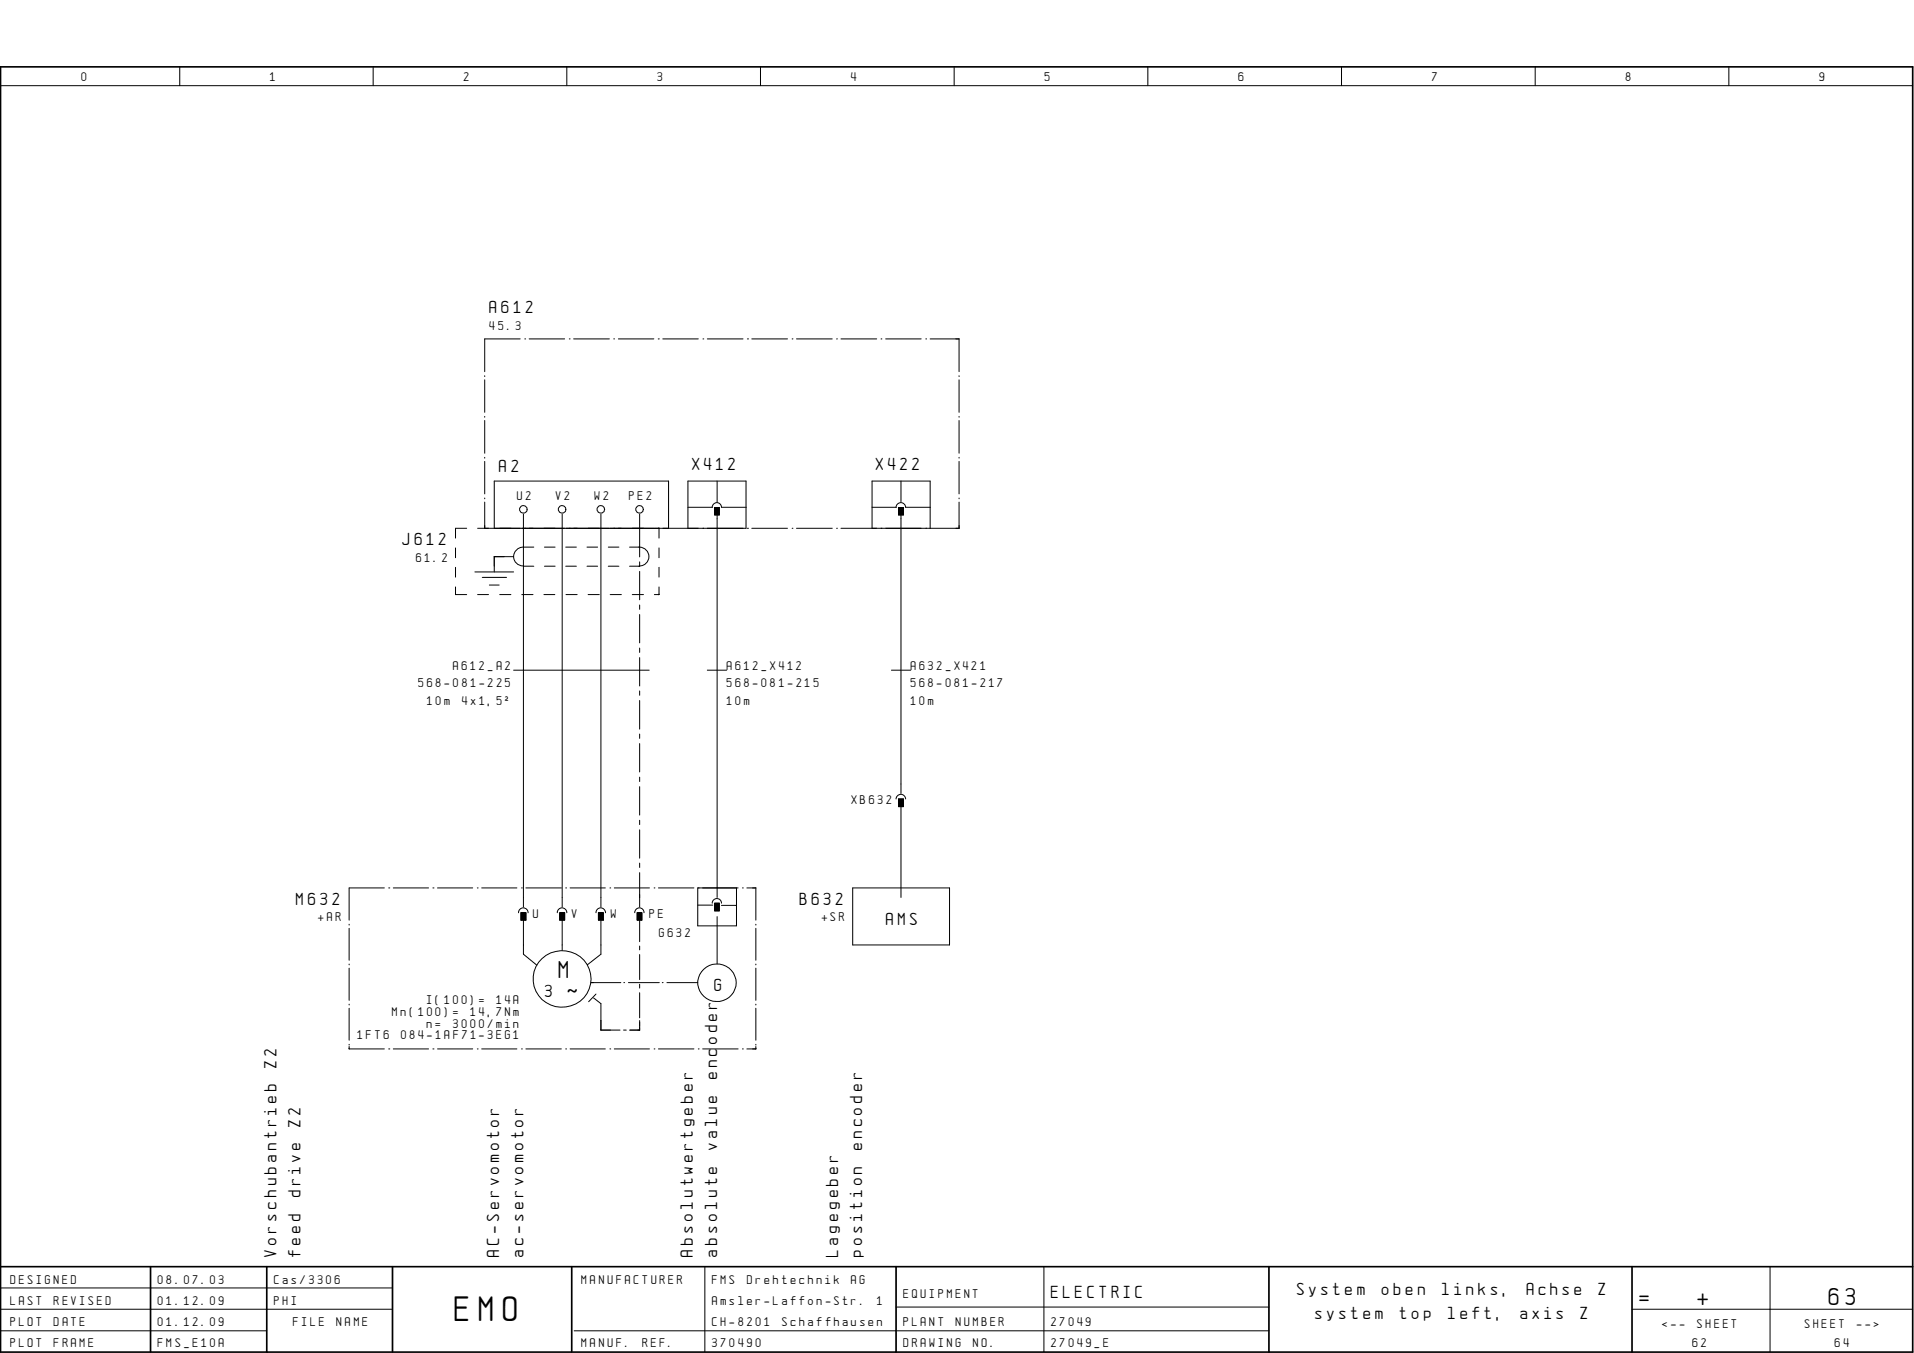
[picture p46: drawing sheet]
<svg xmlns="http://www.w3.org/2000/svg" width="297mm" height="210mm" viewBox="0 0 297 210" stroke-linecap="round" stroke-linejoin="round" font-family="sans-serif">
<defs><g id="words">
<text font-size="4.4" x="70.6" y="205">EMO</text>
<g font-size="3">
<text x="86.7" y="151.8">M</text>
<text x="88.1" y="156">~</text>
<text x="254.4" y="202.4">=</text>
<text x="263.4" y="202.4">+</text>
<text x="283.8" y="202.4">63</text>
</g>
<g font-size="2.2">
<text x="76" y="48.6">A612</text>
<text x="77.5" y="73.2">A2</text>
<text x="107.4" y="73">X412</text>
<text x="135.9" y="73">X422</text>
<text x="62.5" y="84.5">J612</text>
<text x="46" y="140.4">M632</text>
<text x="124.1" y="140.4">B632</text>
<text x="137.5" y="143.5">AMS</text>
<text x="84.6" y="154.7">3</text>
<text x="110.9" y="153.8">G</text>
<text x="42.9" y="165.7" transform="rotate(-90 42.9 165.7)">Z2</text>
<text x="111.3" y="167.4" transform="rotate(-90 111.3 167.4)">encoder</text>
<text x="46.6" y="174.8" transform="rotate(-90 46.6 174.8)">Z2</text>
<text x="111.3" y="178.4" transform="rotate(-90 111.3 178.4)">value</text>
<text x="133.8" y="178.4" transform="rotate(-90 133.8 178.4)">encoder</text>
<text x="46.6" y="185.8" transform="rotate(-90 46.6 185.8)">drive</text>
<text x="42.9" y="194.9" transform="rotate(-90 42.9 194.9)">Vorschubantrieb</text>
<text x="46.6" y="194.9" transform="rotate(-90 46.6 194.9)">feed</text>
<text x="77.5" y="194.9" transform="rotate(-90 77.5 194.9)">AC-Servomotor</text>
<text x="81.2" y="194.9" transform="rotate(-90 81.2 194.9)">ac-servomotor</text>
<text x="107.5" y="194.9" transform="rotate(-90 107.5 194.9)">Absolutwertgeber</text>
<text x="111.3" y="194.9" transform="rotate(-90 111.3 194.9)">absolute</text>
<text x="130.1" y="194.9" transform="rotate(-90 130.1 194.9)">Lagegeber</text>
<text x="133.8" y="194.9" transform="rotate(-90 133.8 194.9)">position</text>
<text x="163.1" y="201.3">ELECTRIC</text>
<text x="201.3" y="201">System</text>
<text x="214.5" y="201">oben</text>
<text x="223.8" y="201">links,</text>
<text x="236.9" y="201">Achse</text>
<text x="248.1" y="201">Z</text>
<text x="204.1" y="204.6">system</text>
<text x="217.3" y="204.6">top</text>
<text x="224.7" y="204.6">left,</text>
<text x="236" y="204.6">axis</text>
<text x="245.3" y="204.6">Z</text>
</g>
<g font-size="1.6">
<text x="12.7" y="12.6">0</text>
<text x="41.9" y="12.6">1</text>
<text x="72" y="12.6">2</text>
<text x="102.1" y="12.6">3</text>
<text x="132.1" y="12.6">4</text>
<text x="162.1" y="12.6">5</text>
<text x="192.2" y="12.6">6</text>
<text x="222.2" y="12.6">7</text>
<text x="252.3" y="12.6">8</text>
<text x="282.4" y="12.6">9</text>
<text x="76" y="51.1">45.3</text>
<text x="80.3" y="77.6">U2</text>
<text x="86.3" y="77.6">V2</text>
<text x="92.3" y="77.6">W2</text>
<text x="97.6" y="77.6">PE2</text>
<text x="64.6" y="87.1">61.2</text>
<text x="64.9" y="106.6">568-081-225</text>
<text x="70.3" y="104">A612_A2</text>
<text x="112.8" y="104">A612_X412</text>
<text x="112.8" y="106.6">568-081-215</text>
<text x="141.3" y="104">A632_X421</text>
<text x="141.3" y="106.6">568-081-217</text>
<text x="66.3" y="109.3">10m</text>
<text x="71.7" y="109.3">4x1,5ý</text>
<text x="112.8" y="109.3">10m</text>
<text x="141.3" y="109.3">10m</text>
<text x="132.2" y="124.8">XB632</text>
<text x="49.4" y="142.9">+AR</text>
<text x="82.8" y="142.4">U</text>
<text x="88.8" y="142.4">V</text>
<text x="94.8" y="142.4">W</text>
<text x="100.8" y="142.4">PE</text>
<text x="127.5" y="142.9">+SR</text>
<text x="102.3" y="145.4">G632</text>
<text x="66.2" y="155.7">I(100)=</text>
<text x="77" y="155.7">14A</text>
<text x="55.5" y="161.2">1FT6</text>
<text x="60.9" y="157.6">Mn(100)=</text>
<text x="62.3" y="161.2">084-1AF71-3EG1</text>
<text x="66.2" y="159.4">n=</text>
<text x="70.3" y="159.4">3000/min</text>
<text x="73" y="157.6">14,7Nm</text>
<text x="1.6" y="199.1">DESIGNED</text>
<text x="1.6" y="202.4">LAST</text>
<text x="8.4" y="202.4">REVISED</text>
<text x="24.5" y="199.1">08.07.03</text>
<text x="24.5" y="202.4">01.12.09</text>
<text x="42.5" y="199.1">Cas/3306</text>
<text x="42.5" y="202.4">PHI</text>
<text x="90.3" y="199.1">MANUFACTURER</text>
<text x="110.5" y="202.4">Amsler-Laffon-Str.</text>
<text x="110.5" y="199.1">FMS</text>
<text x="115.9" y="199.1">Drehtechnik</text>
<text x="132.1" y="199.1">AG</text>
<text x="136.1" y="202.4">1</text>
<text x="140.2" y="201.3">EQUIPMENT</text>
<text x="1.6" y="205.7">PLOT</text>
<text x="1.6" y="209">PLOT</text>
<text x="8.4" y="205.7">DATE</text>
<text x="8.4" y="209">FRAME</text>
<text x="24.5" y="205.7">01.12.09</text>
<text x="24.5" y="209">FMS_E10A</text>
<text x="45.5" y="205.7">FILE</text>
<text x="52.2" y="205.7">NAME</text>
<text x="90.3" y="209">MANUF.</text>
<text x="99.7" y="209">REF.</text>
<text x="110.5" y="209">370490</text>
<text x="110.5" y="205.7">CH-8201</text>
<text x="121.4" y="205.7">Schaffhausen</text>
<text x="140.2" y="205.7">PLANT</text>
<text x="140.2" y="209">DRAWING</text>
<text x="148.3" y="205.7">NUMBER</text>
<text x="151" y="209">NO.</text>
<text x="163.1" y="205.7">27049</text>
<text x="163.1" y="209">27049_E</text>
<text x="258" y="206.1">&lt;--</text>
<text x="262.7" y="209">62</text>
<text x="263.4" y="206.1">SHEET</text>
<text x="280.1" y="206.1">SHEET</text>
<text x="284.8" y="209">64</text>
<text x="288.2" y="206.1">--&gt;</text>
</g>
</g></defs>
<g fill="none" stroke="#000" stroke-width=".16">
<path d="M.1 13.3h296.7M27.9 10.4v2.9M57.9 10.4v2.9M88 10.4v2.9M118 10.4v2.9M148.1 10.4v2.9M178.1 10.4v2.9M208.2 10.4v2.9M238.2 10.4v2.9M268.3 10.4v2.9M75.2 58.3v.1M75.2 58.9v5.1"/>
<path d="M80.7 52.6h-5.5v5.1M81.4 52.6h.2M82.1 52.6h5.5M88.3 52.6h.2M89 52.6h5.6M95.2 52.6h.2M96 52.6h5.5M102.1 52.6h.2M102.9 52.6h5.5M109.1 52.6h.1M109.8 52.6h5.5M116 52.6h.2"/>
<path d="M116.7 52.6h5.5M122.9 52.6h.2M123.6 52.6h5.6M129.8 52.6h.2M130.5 52.6h5.6M136.7 52.6h.2M137.5 52.6h5.5M143.7 52.6h.1M144.4 52.6h4.4v5.1M148.8 58.3v.1M148.8 58.9v5.1M75.2 64.6v.1"/>
<path d="M75.2 65.2v5.1M75.2 71v.1M75.2 71.6v5M75.2 77.3v.1M75.2 77.9v4.1M81.2 79.8v60.9M87.2 79.8v60.9M93.3 79.8v60.9M99.3 79.8v6.6M106.8 78.7h3.7M110.5 78.7a.72 .72 0 0 1 .7-.7 .72 .72 0 0 1 .8 .7M110.9 78.7h.7v1.2h-.7z"/>
<path d="M111.3 74.6v3.3M111.3 79.9v59.3M112.1 78.7h3.7M135.3 78.7h3.8M139.1 78.7a.74 .74 0 0 1 .7-.7 .74 .74 0 0 1 .7 .7M139.4 78.7h.8v1.2h-.8zM139.8 74.6v3.3M139.8 79.9v43.2M140.6 78.7h3.8M148.8 77.9v4.1h-18.3M148.8 64.6v.1M148.8 65.2v5.1"/>
<path d="M148.8 71v.1M148.8 71.6v5M148.8 77.3v.1M70.7 85v1.5M70.7 88v1.5M70.7 91.1v1.1h1.7M72.4 82h-1.7v1.5M73.7 88.7h6M74.1 92.2h1.7M74.1 82h41.7v-7.4h-9v7.4M74.8 89.6h3.8M75.9 90.8h1.6"/>
<path d="M76.7 86.4h.1M76.7 86.4h3M76.7 82v-7.4h27.1v7.4M76.7 86.4v2.3M77.6 92.2h1.7M81 92.2h1.7M81.2 87.8h1.6M82.8 84.9h-1.6a1.46 1.46 0 0 0-1.5 1.4 1.46 1.46 0 0 0 1.5 1.5M84.4 92.2h1.7M84.5 87.8h1.6M84.5 84.9h1.6M87.8 87.8h1.6"/>
<path d="M87.8 84.9h1.6M87.8 92.2h1.8M91.1 87.8h1.6M91.1 84.9h1.6M91.3 92.2h1.7M94.4 87.8h1.7M94.4 84.9h1.7M94.7 92.2h1.7M97.7 84.9h1.6a1.46 1.46 0 0 1 1.4 1.4 1.46 1.46 0 0 1-1.4 1.5M98.1 92.2h1.8M99.3 87.2v.6h-1.6M99.3 88.6v4.4"/>
<path d="M99.3 93.9v.6M99.3 95.3v4.4M102.3 91.1v1.1h-.7M102.3 82v1.5M102.3 85v1.5M102.3 88v1.5M116 82h.2M116.7 82h5.5M122.9 82h.2M123.6 82h5.6M129.8 82h.2M135.3 82v-7.4h9.1v7.4"/>
<path d="M79.7 104h21M99.3 100.5v.7M99.3 102v4.4M99.3 107.2v.7M99.3 108.7v4.4M99.3 113.9v.7M99.3 115.4v4.4M109.8 104h3M138.3 104h3M59.6 137.8h-5.4v4.9M60.3 137.8h.2M61 137.8h5.5"/>
<path d="M67.2 137.8h.1M67.9 137.8h5.5M74.1 137.8h.1M74.8 137.8h5.4M80.9 137.8h.2M81.6 137.8h5.5M87.8 137.8h.1M88.5 137.8h5.4M94.7 137.8h.1M95.3 137.8h5.5M99.3 120.6v.6M99.3 122v4.4"/>
<path d="M99.3 127.3v.6M99.3 128.7v4.4M99.3 133.9v.7M99.3 135.4v5.3M101.5 137.8h.1M102.2 137.8h5.5M114.3 137.8v5.8h-6v-5.8h6.3M115.2 137.8h.2M115.9 137.8h1.4v4.9M132.3 137.8h15.1v8.8h-15.1zM139.1 124a.74 .74 0 0 1 .7-.8 .74 .74 0 0 1 .7 .8M139.4 124h.8v1.1h-.8z"/>
<path d="M139.8 124.5v14.7M54.2 143.4v.1M54.2 144v5M54.2 149.6v.1M54.2 150.2v5M54.2 155.8v.1M54.2 156.4v5M80.5 141.6a.74 .74 0 0 1 .7-.8 .74 .74 0 0 1 .8 .8M80.9 141.6h.7v1.1h-.7zM81.2 142.2v5.8l2.1 1.7M84.1 148.7a4.5 4.5 0 0 1 6.2-.1 4.5 4.5 0 0 1 .3 6.2 4.5 4.5 0 0 1-6.1 .6 4.5 4.5 0 0 1-.9-6.1zM86.5 141.6a.74 .74 0 0 1 .7-.8 .74 .74 0 0 1 .8 .8"/>
<path d="M86.9 141.6h.7v1.1h-.7zM87.2 142.2v5.2M91.7 152.4h4.6M92.1 154.8l1.2 .9v4.1h2.9M92.5 141.6a.74 .74 0 0 1 .7-.8 .74 .74 0 0 1 .8 .8M92.5 154.2l-1.1 1.2M92.9 141.6h.7v1.1h-.7zM93.3 142.2v5.8l-2.2 1.7M96.8 159.8h.4M96.8 152.4h.1M97.5 152.4h4.8M98.5 141.6a.72 .72 0 0 1 .7-.8 .72 .72 0 0 1 .7 .8"/>
<path d="M98.9 141.6h.7v1.1h-.7zM99.3 142.2v3.9M99.3 146.8v.6M99.3 148.1v3.9M99.3 152.7v.6M99.3 154v3.9M99.3 158.3v1.5h-1.6M102.8 152.4h.1M103.5 152.4h4.8M108.3 140.4h2.3M109.2 150.4a2.96 2.96 0 0 1 4.3 .1 2.96 2.96 0 0 1-.4 4.3 2.96 2.96 0 0 1-4.2-.6 2.77 2.77 0 0 1 .3-3.8zM110.5 140.1a.72 .72 0 0 1 .7-.7 .72 .72 0 0 1 .8 .7"/>
<path d="M110.9 140.1h.7v1.2h-.7zM111.3 142.2v7.3M112 140.5h2.3M117.3 143.4v.1M117.3 144v5M117.3 149.6v.1M117.3 150.2v5M117.3 155.8v.1M117.3 156.4v5M54.2 162v.1M54.2 162.3v.4h5.4M60.3 162.7h.2"/>
<path d="M61 162.7h5.5M67.2 162.7h.1M67.9 162.7h5.5M74.1 162.7h.1M74.8 162.7h5.4M80.9 162.7h.2M81.6 162.7h5.5M87.8 162.7h.1M88.5 162.7h5.4M94.7 162.7h.1M95.3 162.7h5.5M101.5 162.7h.1"/>
<path d="M102.2 162.7h5.5M108.4 162.7h.1M109 162.7h5.6M115.2 162.7h.2M117.3 162.3v.4h-1.4M117.3 162v.1M.1 199.8h60.8M109.4 196.5v13.3M162 196.5v13.3M274.7 196.5v13.3M.1 203.1h60.8M.1 206.5h41.3"/>
<path d="M89.1 206.5h107.8M139.1 202.8h57.8M253.3 203.1h43.5"/>
<circle cx="81.2" cy="79" r=".59"/>
<circle cx="87.2" cy="79" r=".59"/>
<circle cx="93.3" cy="79" r=".59"/>
<circle cx="99.3" cy="79" r=".59"/>
</g>
<path d="M.1 10.4h296.7v199.4h-296.7zM.1 196.5h296.7M23.4 196.5v13.3M41.4 196.5v13.3M60.9 196.5v13.3M88.7 196.5v13.3M139.1 196.5v13.3M196.9 196.5v13.3M253.3 196.5v13.3" fill="none" stroke="#000" stroke-width=".26"/>
<path d="M110.9 78.7h.7v1.2h-.7zM139.4 78.7h.8v1.2h-.8zM139.4 124h.8v1.1h-.8zM80.9 141.6h.7v1.1h-.7zM86.9 141.6h.7v1.1h-.7zM92.9 141.6h.7v1.1h-.7zM98.9 141.6h.7v1.1h-.7zM110.9 140.1h.7v1.2h-.7z" fill="#000"/>
<use href="#words"/>
</svg>
